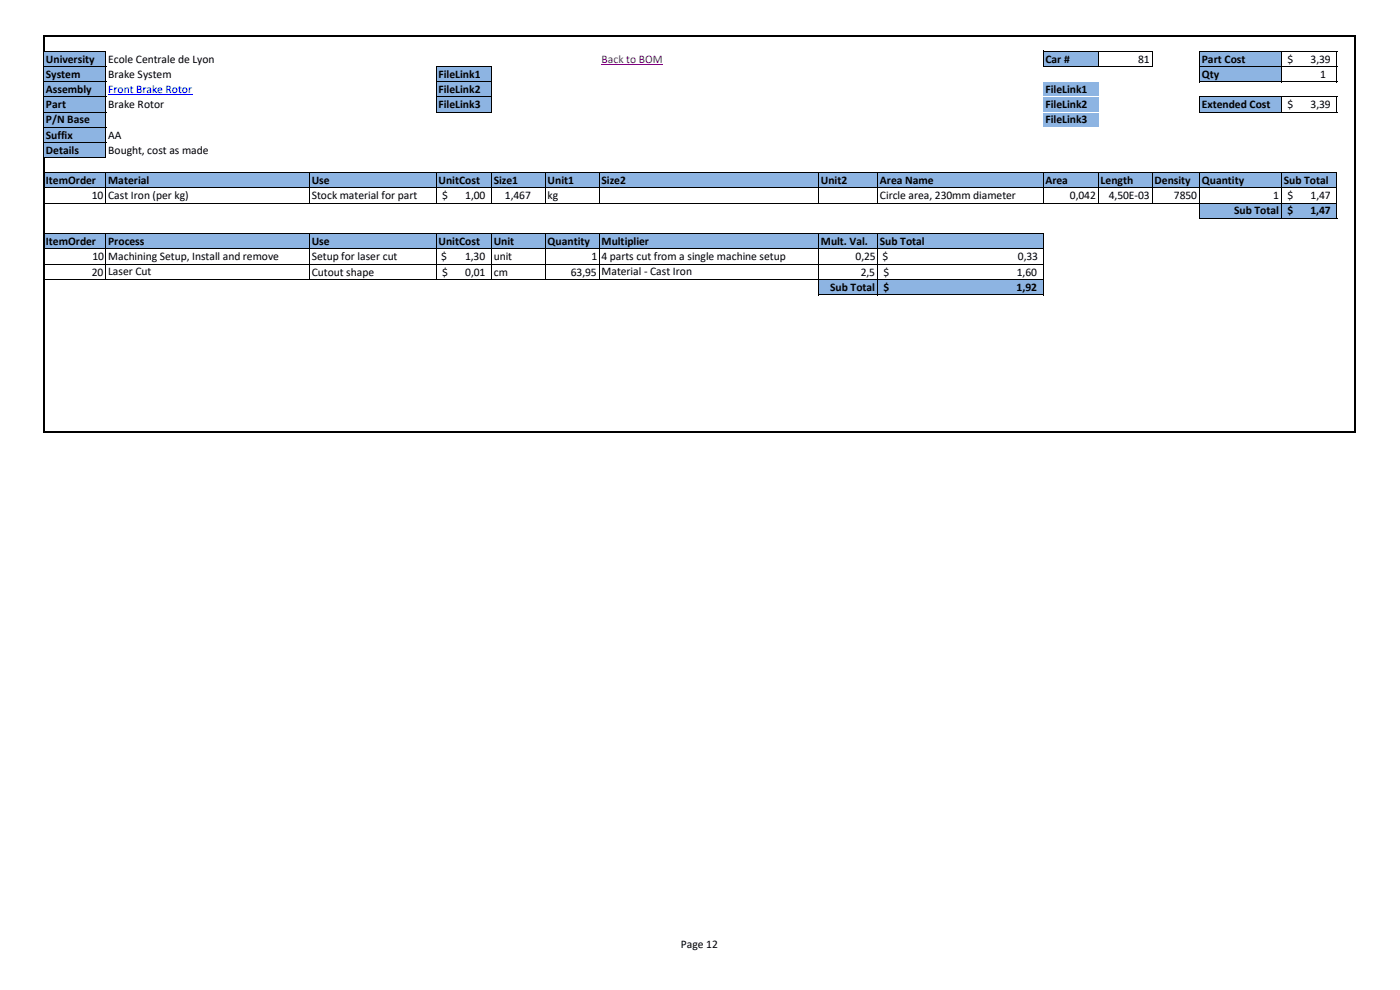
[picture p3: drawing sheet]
<svg xmlns="http://www.w3.org/2000/svg" width="297mm" height="210mm" viewBox="0 0 297 210" stroke-linecap="round" stroke-linejoin="round" font-family="sans-serif">
<defs><g id="words">
<g font-size="2.5">
<text x="9.7" y="13.3">University</text>
<text x="9.7" y="16.5">System</text>
<text x="22.9" y="13.3">Ecole Centrale de Lyon</text>
<text x="22.9" y="16.5">Brake System</text>
<text x="93" y="16.5">FileLink1</text>
<text x="221.8" y="13.3">Car #</text>
<text x="241.5" y="13.3">81</text>
<text x="255" y="13.3">Part Cost</text>
<text x="255" y="16.5">Qty</text>
<text x="273.1" y="13.3">$</text>
<text x="278" y="13.3">3,39</text>
<text x="280.1" y="16.5">1</text>
<text x="9.7" y="19.7">Assembly</text>
<text x="9.7" y="23">Part</text>
<text x="22.9" y="23">Brake Rotor</text>
<text x="93" y="19.7">FileLink2</text>
<text x="93" y="23">FileLink3</text>
<text x="221.8" y="19.7">FileLink1</text>
<text x="221.8" y="23">FileLink2</text>
<text x="255" y="23">Extended Cost</text>
<text x="273.1" y="23">$</text>
<text x="278" y="23">3,39</text>
<text x="9.7" y="26.2">P/N Base</text>
<text x="9.7" y="29.4">Suffix</text>
<text x="22.9" y="29.4">AA</text>
<text x="221.8" y="26.2">FileLink3</text>
<text x="9.7" y="32.6">Details</text>
<text x="22.9" y="32.6">Bought, cost as made</text>
<text x="9.7" y="39">ItemOrder</text>
<text x="22.9" y="39">Material</text>
<text x="66.1" y="39">Use</text>
<text x="93" y="39">UnitCost</text>
<text x="104.8" y="39">Size1</text>
<text x="116.2" y="39">Unit1</text>
<text x="127.6" y="39">Size2</text>
<text x="174.1" y="39">Unit2</text>
<text x="186.7" y="39">Area Name</text>
<text x="221.8" y="39">Area</text>
<text x="233.5" y="39">Length</text>
<text x="244.9" y="39">Density</text>
<text x="255" y="39">Quantity</text>
<text x="272.4" y="39">Sub Total</text>
<text x="19.5" y="42.3">10</text>
<text x="22.9" y="42.3">Cast Iron (per kg)</text>
<text x="66.1" y="42.3">Stock material for part</text>
<text x="93.8" y="42.3">$</text>
<text x="98.7" y="42.3">1,00</text>
<text x="107.1" y="42.3">1,467</text>
<text x="116.2" y="42.3">kg</text>
<text x="186.7" y="42.3">Circle area, 230mm diameter</text>
<text x="227" y="42.3">0,042</text>
<text x="235.2" y="42.3">4,50E-03</text>
<text x="249" y="42.3">7850</text>
<text x="261.8" y="45.5">Sub Total</text>
<text x="270.1" y="42.3">1</text>
<text x="273.1" y="42.3">$</text>
<text x="273.1" y="45.5">$</text>
<text x="278" y="45.5">1,47</text>
<text x="278" y="42.3">1,47</text>
<text x="9.7" y="51.9">ItemOrder</text>
<text x="22.9" y="51.9">Process</text>
<text x="66.1" y="51.9">Use</text>
<text x="93" y="51.9">UnitCost</text>
<text x="104.8" y="51.9">Unit</text>
<text x="116.2" y="51.9">Quantity</text>
<text x="127.6" y="51.9">Multiplier</text>
<text x="174.1" y="51.9">Mult. Val.</text>
<text x="186.7" y="51.9">Sub Total</text>
<text x="19.5" y="58.5">20</text>
<text x="19.6" y="55.2">10</text>
<text x="22.9" y="55.2">Machining Setup, Install and remove</text>
<text x="22.9" y="58.4">Laser Cut</text>
<text x="66.1" y="55.2">Setup for laser cut</text>
<text x="66.1" y="58.5">Cutout shape</text>
<text x="93.6" y="55.2">$</text>
<text x="93.8" y="58.5">$</text>
<text x="98.7" y="55.2">1,30</text>
<text x="98.7" y="58.5">0,01</text>
<text x="104.8" y="55.2">unit</text>
<text x="104.8" y="58.5">cm</text>
<text x="121.1" y="58.5">63,95</text>
<text x="125.5" y="55.2">1</text>
<text x="127.6" y="55.2">4 parts cut from a single machine setup</text>
<text x="127.6" y="58.4">Material - Cast Iron</text>
<text x="181.5" y="55.2">0,25</text>
<text x="182.6" y="58.5">2,5</text>
<text x="187.2" y="55.2">$</text>
<text x="187.4" y="58.5">$</text>
<text x="215.7" y="58.5">1,60</text>
<text x="215.9" y="55.2">0,33</text>
<text x="176.1" y="61.7">Sub Total</text>
<text x="187.4" y="61.7">$</text>
<text x="215.7" y="61.7">1,92</text>
<text x="144.5" y="201.2">Page 12</text>
</g>
<text font-size="2.5" fill="#800080" x="127.6" y="13.3">Back to BOM</text>
<text font-size="2.5" fill="#00f" x="22.9" y="19.7">Front Brake Rotor</text>
</g></defs>
<g fill="#8db4e2">
<path d="M9.3 10.9h13.2v3.2h-13.2z" fill-rule="evenodd"/>
<path d="M221.3 10.9h11.7v3.2h-11.7z" fill-rule="evenodd"/>
<path d="M254.5 10.9h17.4v3.2h-17.4z" fill-rule="evenodd"/>
<path d="M9.3 14.1h13.2v3.3h-13.2z" fill-rule="evenodd"/>
<path d="M92.5 14.1h11.8v3.3h-11.8z" fill-rule="evenodd"/>
<path d="M254.5 14.1h17.4v3.3h-17.4z" fill-rule="evenodd"/>
<path d="M9.3 17.3h13.2v6.5h-13.2z" fill-rule="evenodd"/>
<path d="M92.5 17.3h11.8v6.5h-11.8z" fill-rule="evenodd"/>
<path d="M221.3 17.3h11.7v6.5h-11.7z" fill-rule="evenodd"/>
<path d="M254.5 20.5h17.4v3.3h-17.4z" fill-rule="evenodd"/>
<path d="M9.3 23.8h13.2v3.2h-13.2z" fill-rule="evenodd"/>
<path d="M221.3 23.8h11.7v3.2h-11.7z" fill-rule="evenodd"/>
<path d="M9.3 27h13.2v6.5h-13.2z" fill-rule="evenodd"/>
<path d="M9.3 36.6h274.3v3.3h-274.3z" fill-rule="evenodd"/>
<path d="M254.5 43.1h29.1v3.2h-29.1z" fill-rule="evenodd"/>
<path d="M9.3 49.5h212v3.3h-212z" fill-rule="evenodd"/>
<path d="M173.6 59.3h47.7v3.2h-47.7z" fill-rule="evenodd"/>
</g>
<path d="M127.6 13.7h13" fill="none" stroke="#800080" stroke-width=".21"/>
<path d="M22.9 20.1h17.9" fill="none" stroke="#00f" stroke-width=".21"/>
<path d="M9.2 7.5v3.5" fill="none" stroke="#000" stroke-width=".42"/>
<path d="M9.4 14.1h13.2M9.4 17.3h13.2M9.4 10.9h13.2M92.6 14.1h11.8M92.6 17.3h11.8M221.4 10.9h23.2M221.4 14.1h23.2" fill="none" stroke="#000" stroke-width=".21"/>
<path d="M221.3 17.2h11.7v.2h-11.7z" fill-rule="evenodd" fill="#fff"/>
<path d="M9.4 20.6h13.2M92.6 20.6h11.8" fill="none" stroke="#000" stroke-width=".21"/>
<path d="M221.3 20.4h11.7v.3h-11.7z" fill-rule="evenodd" fill="#fff"/>
<path d="M254.5 10.8v6.6M271.9 11v6.4M283.6 11v6.4M9.4 23.8h13.2M92.6 23.8h11.8" fill="none" stroke="#000" stroke-width=".21"/>
<path d="M221.3 23.7h11.7v.2h-11.7z" fill-rule="evenodd" fill="#fff"/>
<g fill="none" stroke="#000" stroke-width=".21">
<path d="M9.2 11v22.3M22.5 11v22.5M92.5 14v9.9M104.3 14.2v9.7M221.3 10.8v3.4M233 11v3.2M244.4 11v3.2M254.6 10.9h29.1M254.6 14.1h29.1M254.6 17.3h29.1M9.4 27h13.2M22.5 36.8v6.4"/>
<path d="M65.6 36.8v6.4M92.5 36.8v6.4M104.3 36.8v6.4M115.7 36.8v6.4M127.1 36.8v6.4M173.7 36.8v6.4M186.2 36.8v6.4M221.3 36.8v6.4M233 36.8v6.4M244.4 36.8v6.4M254.5 20.4v3.5M254.5 36.8v9.6"/>
<path d="M254.6 20.6h29.1M254.6 23.8h29.1M271.9 20.7v3.2M271.9 36.8v9.6M283.6 20.7v3.2M283.6 36.8v9.6M22.5 49.6v9.8M65.6 49.6v9.8M92.5 49.6v9.8M104.3 49.6v9.8M115.7 49.6v9.8M127.1 49.6v9.8"/>
<path d="M173.7 49.6v13M186.2 49.6v13M221.3 49.6v13"/>
</g>
<path d="M9.4 7.7h278.3M287.5 7.9v83.9M9.2 33.3v58.5" fill="none" stroke="#000" stroke-width=".42"/>
<path d="M221.3 26.9h11.7v.2h-11.7z" fill-rule="evenodd" fill="#fff"/>
<path d="M9.4 30.2h13.2M9.4 33.4h13.2M9.4 36.6h274.3M9.4 39.9h274.3M9.4 43.1h274.3M9.4 49.5h212M9.4 52.7h212M9.4 56.1h212M9.4 59.3h212M254.6 46.3h29.1M173.8 62.5h47.6" fill="none" stroke="#000" stroke-width=".21"/>
<path d="M9.4 91.6h278.3" fill="none" stroke="#000" stroke-width=".42"/>
<use href="#words"/>
</svg>
